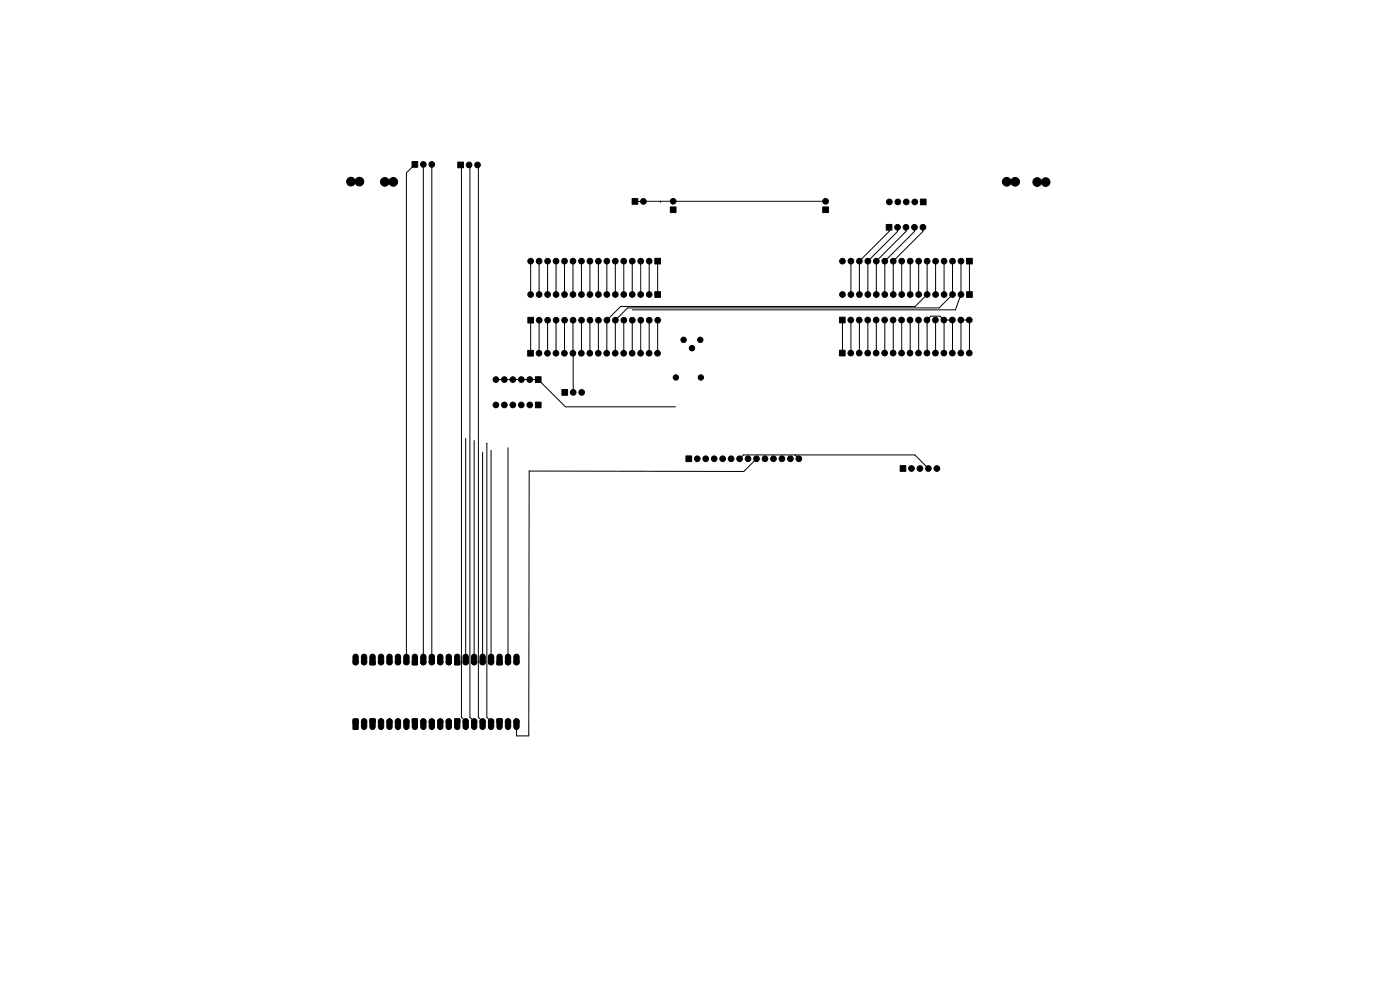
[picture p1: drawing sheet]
<svg xmlns="http://www.w3.org/2000/svg" width="420mm" height="297mm" viewBox="0 0 420 297" stroke-linecap="round" stroke-linejoin="round" font-family="sans-serif">
<g fill="#000" stroke="#000" stroke-width=".3">
<path d="M123.6 48.4h1.7v1.7h-1.7zM137.3 48.6h1.7v1.7h-1.7zM276.1 59.7h1.7v1.7h-1.7zM189.6 59.5h1.7v1.7h-1.7zM196.4 77.4h1.7v1.7h-1.7zM201.1 62h1.7v1.7h-1.7zM246.8 62h1.7v1.7h-1.7zM265.9 67.3h1.7v1.7h-1.7zM290 77.4h1.7v1.7h-1.7zM158.4 95.1h1.7v1.7h-1.7zM196.4 87.4h1.7v1.7h-1.7zM251.8 95.1h1.7v1.7h-1.7z"/>
<path d="M290 87.4h1.7v1.7h-1.7zM158.3 105h1.7v1.7h-1.7zM160.6 112.9h1.7v1.7h-1.7zM168.6 116.8h1.7v1.7h-1.7zM251.8 105h1.7v1.7h-1.7zM160.6 120.5h1.7v1.7h-1.7zM205.8 136.6h1.7v1.7h-1.7zM270 139.6h1.7v1.7h-1.7zM106.1 196.4a.8 .8 0 0 1 .8-.3 .8 .8 0 0 1 .6 .8v1.6a.8 .8 0 0 1-.8 .8 .8 .8 0 0 1-.8-.8zM108.6 196.4a.8 .8 0 0 1 .9-.3 .8 .8 0 0 1 .5 .8v1.6a.8 .8 0 0 1-.8 .8 .8 .8 0 0 1-.8-.8zM111.1 197.9a.8 .8 0 0 1 .9-.2 .8 .8 0 0 1 .6 .8l-.1 .7h-1.4l-.1-.7zM111.3 196.2a.8 .8 0 0 1 .8-.1 .8 .8 0 0 1 .5 .8l-.1 2.3h-1.5v-2.4z"/>
<path d="M113.7 196.4a.8 .8 0 0 1 .9-.3 .8 .8 0 0 1 .5 .8v1.6a.8 .8 0 0 1-.8 .8 .8 .8 0 0 1-.8-.8zM116.3 196.2a.8 .8 0 0 1 .9-.1 .8 .8 0 0 1 .4 .8v1.6a.8 .8 0 0 1-.8 .8 .8 .8 0 0 1-.8-.8l.1-1.8zM118.8 196.4a.8 .8 0 0 1 .8-.3 .8 .8 0 0 1 .6 .8v1.6a.8 .8 0 0 1-.8 .8 .8 .8 0 0 1-.8-.8zM121.3 196.4a.8 .8 0 0 1 .9-.3 .8 .8 0 0 1 .5 .8v1.6a.8 .8 0 0 1-.8 .8 .8 .8 0 0 1-.8-.8zM123.8 197.9a.8 .8 0 0 1 .9-.2 .8 .8 0 0 1 .6 .8l-.1 .7h-1.4l-.1-.7zM124 196.2a.8 .8 0 0 1 .8-.1 .8 .8 0 0 1 .5 .8l-.1 2.3h-1.5v-2.4zM126.5 196.2a.8 .8 0 0 1 .8-.1 .8 .8 0 0 1 .5 .8v1.6a.8 .8 0 0 1-.8 .8 .8 .8 0 0 1-.8-.8v-1.8zM128.9 196.4a.8 .8 0 0 1 .9-.3 .8 .8 0 0 1 .5 .8v1.6a.8 .8 0 0 1-.8 .8 .8 .8 0 0 1-.8-.8zM131.5 196.4a.8 .8 0 0 1 .8-.3 .8 .8 0 0 1 .6 .8v1.6a.8 .8 0 0 1-.8 .8 .8 .8 0 0 1-.8-.8zM134 196.4a.8 .8 0 0 1 .9-.3 .8 .8 0 0 1 .5 .8v1.6a.8 .8 0 0 1-.8 .8 .8 .8 0 0 1-.8-.8zM136.5 197.9a.8 .8 0 0 1 .9-.2 .8 .8 0 0 1 .6 .8l-.1 .7h-1.4l-.1-.7zM136.5 196.3a.8 .8 0 0 1 .9-.2 .8 .8 0 0 1 .6 .8l-.1 2.3h-1.4l-.1-2.3z"/>
<path d="M139.2 196.2a.8 .8 0 0 1 .8-.1 .8 .8 0 0 1 .5 .8v1.6a.8 .8 0 0 1-.8 .8 .8 .8 0 0 1-.8-.8v-1.8zM141.6 196.4a.8 .8 0 0 1 .9-.3 .8 .8 0 0 1 .5 .8v1.6a.8 .8 0 0 1-.8 .8 .8 .8 0 0 1-.8-.8zM144.2 196.4a.8 .8 0 0 1 .8-.3 .8 .8 0 0 1 .6 .8v1.6a.8 .8 0 0 1-.8 .8 .8 .8 0 0 1-.8-.8zM146.8 196.2a.8 .8 0 0 1 .9-.1 .8 .8 0 0 1 .4 .8v1.6a.8 .8 0 0 1-.8 .8 .8 .8 0 0 1-.8-.8v-1.8zM149.2 197.9a.8 .8 0 0 1 .9-.2 .8 .8 0 0 1 .6 .8l-.1 .7h-1.4l-.1-.7zM149.2 196.3a.8 .8 0 0 1 .9-.2 .8 .8 0 0 1 .6 .8l-.1 2.3h-1.4l-.1-2.3zM151.8 196.4a.8 .8 0 0 1 .9-.3 .8 .8 0 0 1 .5 .8v1.6a.8 .8 0 0 1-.8 .8 .8 .8 0 0 1-.8-.8zM154.3 196.4a.8 .8 0 0 1 .9-.3 .8 .8 0 0 1 .5 .8v1.6a.8 .8 0 0 1-.8 .8 .8 .8 0 0 1-.8-.8zM106.1 215.7a.8 .8 0 0 1 .8-.2 .8 .8 0 0 1 .6 .7l-.1 2.3-1.4 .1-.1-2.4zM105.9 215.5h1.5v1.5h-1.5zM108.7 215.6a.8 .8 0 0 1 .9-.1 .8 .8 0 0 1 .4 .7v1.6a.8 .8 0 0 1-.8 .8 .8 .8 0 0 1-.8-.8v-1.7zM111 215.5h1.5l.1 2.3a.8 .8 0 0 1-.8 .8 .8 .8 0 0 1-.8-.8z"/>
<path d="M111 215.5h1.5l.1 .7a.8 .8 0 0 1-.8 .8 .8 .8 0 0 1-.8-.8zM113.8 215.6a.8 .8 0 0 1 .8-.1 .8 .8 0 0 1 .5 .7v1.6a.8 .8 0 0 1-.8 .8 .8 .8 0 0 1-.8-.8v-1.7zM116.2 215.7a.8 .8 0 0 1 .9-.2 .8 .8 0 0 1 .5 .7v1.6a.8 .8 0 0 1-.8 .8 .8 .8 0 0 1-.8-.8zM118.8 215.7a.8 .8 0 0 1 .8-.2 .8 .8 0 0 1 .6 .7v1.6a.8 .8 0 0 1-.8 .8 .8 .8 0 0 1-.8-.8zM121.3 215.7a.8 .8 0 0 1 .9-.2 .8 .8 0 0 1 .5 .7v1.6a.8 .8 0 0 1-.8 .8 .8 .8 0 0 1-.8-.8zM123.7 215.5h1.5l.1 2.3a.8 .8 0 0 1-.8 .8 .8 .8 0 0 1-.8-.8zM123.7 215.5h1.5l.1 .7a.8 .8 0 0 1-.8 .8 .8 .8 0 0 1-.8-.8zM126.4 215.7a.8 .8 0 0 1 .9-.2 .8 .8 0 0 1 .5 .7v1.6a.8 .8 0 0 1-.8 .8 .8 .8 0 0 1-.8-.8zM128.9 215.7a.8 .8 0 0 1 .9-.2 .8 .8 0 0 1 .5 .7v1.6a.8 .8 0 0 1-.8 .8 .8 .8 0 0 1-.8-.8zM131.6 215.6a.8 .8 0 0 1 .8-.1 .8 .8 0 0 1 .5 .7v1.6a.8 .8 0 0 1-.8 .8 .8 .8 0 0 1-.8-.8v-1.7zM134 215.7a.8 .8 0 0 1 .9-.2 .8 .8 0 0 1 .5 .7v1.6a.8 .8 0 0 1-.8 .8 .8 .8 0 0 1-.8-.8zM136.4 215.5h1.5l.1 2.3a.8 .8 0 0 1-.8 .8 .8 .8 0 0 1-.8-.8z"/>
<path d="M136.4 215.5h1.5l.1 .7a.8 .8 0 0 1-.8 .8 .8 .8 0 0 1-.8-.8zM139.1 215.7a.8 .8 0 0 1 .9-.2 .8 .8 0 0 1 .5 .7v1.6a.8 .8 0 0 1-.8 .8 .8 .8 0 0 1-.8-.8zM141.6 215.7a.8 .8 0 0 1 .9-.2 .8 .8 0 0 1 .5 .7v1.6a.8 .8 0 0 1-.8 .8 .8 .8 0 0 1-.8-.8zM144.3 215.6a.8 .8 0 0 1 .8-.1 .8 .8 0 0 1 .5 .7v1.6a.8 .8 0 0 1-.8 .8 .8 .8 0 0 1-.8-.8v-1.7zM146.8 215.6a.8 .8 0 0 1 .9-.1 .8 .8 0 0 1 .4 .7v1.6a.8 .8 0 0 1-.8 .8 .8 .8 0 0 1-.8-.8v-1.7zM149.1 215.5h1.5l.1 2.3a.8 .8 0 0 1-.8 .8 .8 .8 0 0 1-.8-.8zM149.1 215.5h1.5l.1 .7a.8 .8 0 0 1-.8 .8 .8 .8 0 0 1-.8-.8zM151.8 215.7a.8 .8 0 0 1 .9-.2 .8 .8 0 0 1 .5 .7v1.6a.8 .8 0 0 1-.8 .8 .8 .8 0 0 1-.8-.8zM154.3 215.7a.8 .8 0 0 1 .9-.2 .8 .8 0 0 1 .5 .7v1.6a.8 .8 0 0 1-.8 .8 .8 .8 0 0 1-.8-.8z"/>
<circle cx="105.3" cy="54.4" r="1.3"/>
<circle cx="107.8" cy="54.4" r="1.3"/>
<circle cx="115.4" cy="54.5" r="1.3"/>
<circle cx="118" cy="54.5" r="1.3"/>
<circle cx="127" cy="49.3" r=".85"/>
<circle cx="129.5" cy="49.3" r=".85"/>
<circle cx="140.7" cy="49.4" r=".85"/>
<circle cx="143.3" cy="49.4" r=".85"/>
<circle cx="302" cy="54.5" r="1.3"/>
<circle cx="304.5" cy="54.5" r="1.3"/>
<circle cx="311.1" cy="54.6" r="1.3"/>
<circle cx="313.7" cy="54.6" r="1.3"/>
<circle cx="159.2" cy="78.3" r=".85"/>
<circle cx="161.7" cy="78.3" r=".85"/>
<circle cx="164.3" cy="78.3" r=".85"/>
<circle cx="166.8" cy="78.3" r=".85"/>
<circle cx="169.3" cy="78.3" r=".85"/>
<circle cx="171.9" cy="78.3" r=".85"/>
<circle cx="174.4" cy="78.3" r=".85"/>
<circle cx="177" cy="78.3" r=".85"/>
<circle cx="179.5" cy="78.3" r=".85"/>
<circle cx="182" cy="78.3" r=".85"/>
<circle cx="184.6" cy="78.3" r=".85"/>
<circle cx="187.1" cy="78.3" r=".85"/>
<circle cx="189.7" cy="78.3" r=".85"/>
<circle cx="192.2" cy="78.3" r=".85"/>
<circle cx="193" cy="60.4" r=".85"/>
<circle cx="194.7" cy="78.3" r=".85"/>
<circle cx="201.9" cy="60.3" r=".85"/>
<circle cx="247.7" cy="60.3" r=".85"/>
<circle cx="252.7" cy="78.3" r=".85"/>
<circle cx="255.3" cy="78.3" r=".85"/>
<circle cx="257.8" cy="78.3" r=".85"/>
<circle cx="260.3" cy="78.3" r=".85"/>
<circle cx="262.9" cy="78.3" r=".85"/>
<circle cx="265.4" cy="78.3" r=".85"/>
<circle cx="266.8" cy="60.5" r=".85"/>
<circle cx="268" cy="78.3" r=".85"/>
<circle cx="269.2" cy="68.1" r=".85"/>
<circle cx="269.3" cy="60.5" r=".85"/>
<circle cx="270.5" cy="78.3" r=".85"/>
<circle cx="271.8" cy="68.1" r=".85"/>
<circle cx="271.9" cy="60.5" r=".85"/>
<circle cx="273" cy="78.3" r=".85"/>
<circle cx="274.3" cy="68.1" r=".85"/>
<circle cx="274.4" cy="60.5" r=".85"/>
<circle cx="275.6" cy="78.3" r=".85"/>
<circle cx="276.9" cy="68.1" r=".85"/>
<circle cx="278.1" cy="78.3" r=".85"/>
<circle cx="280.7" cy="78.3" r=".85"/>
<circle cx="283.2" cy="78.3" r=".85"/>
<circle cx="285.7" cy="78.3" r=".85"/>
<circle cx="288.3" cy="78.3" r=".85"/>
<circle cx="159.2" cy="88.3" r=".85"/>
<circle cx="161.7" cy="88.3" r=".85"/>
<circle cx="161.7" cy="96" r=".85"/>
<circle cx="164.3" cy="88.3" r=".85"/>
<circle cx="164.3" cy="96" r=".85"/>
<circle cx="166.8" cy="88.3" r=".85"/>
<circle cx="166.8" cy="96" r=".85"/>
<circle cx="169.3" cy="88.3" r=".85"/>
<circle cx="169.4" cy="96" r=".85"/>
<circle cx="171.9" cy="88.3" r=".85"/>
<circle cx="171.9" cy="96" r=".85"/>
<circle cx="174.4" cy="88.3" r=".85"/>
<circle cx="174.4" cy="96" r=".85"/>
<circle cx="177" cy="88.3" r=".85"/>
<circle cx="177" cy="96" r=".85"/>
<circle cx="179.5" cy="88.3" r=".85"/>
<circle cx="179.5" cy="96" r=".85"/>
<circle cx="182" cy="88.3" r=".85"/>
<circle cx="182.1" cy="96" r=".85"/>
<circle cx="184.6" cy="88.3" r=".85"/>
<circle cx="184.6" cy="96" r=".85"/>
<circle cx="187.1" cy="88.3" r=".85"/>
<circle cx="187.1" cy="96" r=".85"/>
<circle cx="189.7" cy="88.3" r=".85"/>
<circle cx="189.7" cy="96" r=".85"/>
<circle cx="192.2" cy="88.3" r=".85"/>
<circle cx="192.2" cy="96" r=".85"/>
<circle cx="194.7" cy="88.3" r=".85"/>
<circle cx="194.8" cy="96" r=".85"/>
<circle cx="197.3" cy="96" r=".85"/>
<circle cx="252.7" cy="88.3" r=".85"/>
<circle cx="255.2" cy="95.9" r=".85"/>
<circle cx="255.3" cy="88.3" r=".85"/>
<circle cx="257.8" cy="95.9" r=".85"/>
<circle cx="257.8" cy="88.3" r=".85"/>
<circle cx="260.3" cy="95.9" r=".85"/>
<circle cx="260.3" cy="88.3" r=".85"/>
<circle cx="262.8" cy="95.9" r=".85"/>
<circle cx="262.9" cy="88.3" r=".85"/>
<circle cx="265.4" cy="95.9" r=".85"/>
<circle cx="265.4" cy="88.3" r=".85"/>
<circle cx="267.9" cy="95.9" r=".85"/>
<circle cx="268" cy="88.3" r=".85"/>
<circle cx="270.5" cy="95.9" r=".85"/>
<circle cx="270.5" cy="88.3" r=".85"/>
<circle cx="273" cy="95.9" r=".85"/>
<circle cx="273" cy="88.3" r=".85"/>
<circle cx="275.5" cy="95.9" r=".85"/>
<circle cx="275.6" cy="88.3" r=".85"/>
<circle cx="278.1" cy="95.9" r=".85"/>
<circle cx="278.1" cy="88.3" r=".85"/>
<circle cx="280.6" cy="95.9" r=".85"/>
<circle cx="280.7" cy="88.3" r=".85"/>
<circle cx="283.2" cy="95.9" r=".85"/>
<circle cx="283.2" cy="88.3" r=".85"/>
<circle cx="285.7" cy="95.9" r=".85"/>
<circle cx="285.7" cy="88.3" r=".85"/>
<circle cx="288.2" cy="95.9" r=".85"/>
<circle cx="288.3" cy="88.3" r=".85"/>
<circle cx="290.8" cy="95.9" r=".85"/>
<circle cx="148.8" cy="113.8" r=".85"/>
<circle cx="151.3" cy="113.8" r=".85"/>
<circle cx="153.8" cy="113.8" r=".85"/>
<circle cx="156.4" cy="113.8" r=".85"/>
<circle cx="158.9" cy="113.8" r=".85"/>
<circle cx="161.7" cy="105.9" r=".85"/>
<circle cx="164.2" cy="105.9" r=".85"/>
<circle cx="166.8" cy="105.9" r=".85"/>
<circle cx="169.3" cy="105.9" r=".85"/>
<circle cx="171.9" cy="105.9" r=".85"/>
<circle cx="172" cy="117.6" r=".85"/>
<circle cx="174.4" cy="105.9" r=".85"/>
<circle cx="174.5" cy="117.6" r=".85"/>
<circle cx="176.9" cy="105.9" r=".85"/>
<circle cx="179.5" cy="105.9" r=".85"/>
<circle cx="182" cy="105.9" r=".85"/>
<circle cx="184.6" cy="105.9" r=".85"/>
<circle cx="187.1" cy="105.9" r=".85"/>
<circle cx="189.6" cy="105.9" r=".85"/>
<circle cx="192.2" cy="105.9" r=".85"/>
<circle cx="194.7" cy="105.9" r=".85"/>
<circle cx="197.3" cy="105.9" r=".85"/>
<circle cx="202.8" cy="113.1" r=".8"/>
<circle cx="205.1" cy="101.9" r=".81"/>
<circle cx="207.6" cy="104.4" r=".81"/>
<circle cx="210.1" cy="101.9" r=".81"/>
<circle cx="210.3" cy="113.1" r=".8"/>
<circle cx="255.2" cy="105.8" r=".85"/>
<circle cx="257.8" cy="105.8" r=".85"/>
<circle cx="260.3" cy="105.8" r=".85"/>
<circle cx="262.8" cy="105.8" r=".85"/>
<circle cx="265.4" cy="105.8" r=".85"/>
<circle cx="267.9" cy="105.8" r=".85"/>
<circle cx="270.5" cy="105.8" r=".85"/>
<circle cx="273" cy="105.8" r=".85"/>
<circle cx="275.5" cy="105.8" r=".85"/>
<circle cx="278.1" cy="105.8" r=".85"/>
<circle cx="280.6" cy="105.8" r=".85"/>
<circle cx="283.2" cy="105.8" r=".85"/>
<circle cx="285.7" cy="105.8" r=".85"/>
<circle cx="288.2" cy="105.8" r=".85"/>
<circle cx="290.8" cy="105.8" r=".85"/>
<circle cx="148.8" cy="121.4" r=".85"/>
<circle cx="151.3" cy="121.4" r=".85"/>
<circle cx="153.8" cy="121.4" r=".85"/>
<circle cx="156.4" cy="121.4" r=".85"/>
<circle cx="158.9" cy="121.4" r=".85"/>
<circle cx="209.2" cy="137.5" r=".85"/>
<circle cx="211.7" cy="137.5" r=".85"/>
<circle cx="214.2" cy="137.5" r=".85"/>
<circle cx="216.8" cy="137.5" r=".85"/>
<circle cx="219.3" cy="137.5" r=".85"/>
<circle cx="221.9" cy="137.5" r=".85"/>
<circle cx="224.4" cy="137.5" r=".85"/>
<circle cx="226.9" cy="137.5" r=".85"/>
<circle cx="229.5" cy="137.5" r=".85"/>
<circle cx="232" cy="137.5" r=".85"/>
<circle cx="234.6" cy="137.5" r=".85"/>
<circle cx="237.1" cy="137.5" r=".85"/>
<circle cx="239.6" cy="137.5" r=".85"/>
<circle cx="273.4" cy="140.4" r=".85"/>
<circle cx="276" cy="140.4" r=".85"/>
<circle cx="278.5" cy="140.4" r=".85"/>
<circle cx="281.1" cy="140.4" r=".85"/>
<circle cx="106.7" cy="198.5" r=".8"/>
<circle cx="109.2" cy="198.5" r=".8"/>
<circle cx="114.3" cy="198.5" r=".8"/>
<circle cx="116.8" cy="198.5" r=".8"/>
<circle cx="119.4" cy="198.5" r=".8"/>
<circle cx="121.9" cy="198.5" r=".8"/>
<circle cx="127" cy="198.5" r=".8"/>
<circle cx="129.5" cy="198.5" r=".8"/>
<circle cx="132.1" cy="198.5" r=".8"/>
<circle cx="134.6" cy="198.5" r=".8"/>
<circle cx="139.7" cy="198.5" r=".8"/>
<circle cx="142.2" cy="198.5" r=".8"/>
<circle cx="144.8" cy="198.5" r=".8"/>
<circle cx="147.3" cy="198.5" r=".8"/>
<circle cx="152.4" cy="198.5" r=".8"/>
<circle cx="154.9" cy="198.5" r=".8"/>
<circle cx="109.2" cy="216.2" r=".8"/>
<circle cx="114.3" cy="216.2" r=".8"/>
<circle cx="116.8" cy="216.2" r=".8"/>
<circle cx="119.4" cy="216.2" r=".8"/>
<circle cx="121.9" cy="216.2" r=".8"/>
<circle cx="127" cy="216.2" r=".8"/>
<circle cx="129.5" cy="216.2" r=".8"/>
<circle cx="132.1" cy="216.2" r=".8"/>
<circle cx="134.6" cy="216.2" r=".8"/>
<circle cx="139.7" cy="216.2" r=".8"/>
<circle cx="142.2" cy="216.2" r=".8"/>
<circle cx="144.8" cy="216.2" r=".8"/>
<circle cx="147.3" cy="216.2" r=".8"/>
<circle cx="152.4" cy="216.2" r=".8"/>
<circle cx="154.9" cy="216.2" r=".8"/>
</g>
<g fill="none" stroke="#000" stroke-width=".3">
<path d="M124.5 49.3l-2.6 2.5v146.7M127 49.3v149.2M129.5 49.3v149.2M138.2 49.4l.2 .3v165.3l1.3 1.2M140.7 49.4l.3 .3v165.3l1.2 1.2M143.3 49.4l.2 .3v165.3l1.3 1.2M159.2 78.3v10M161.7 78.3v10M164.3 78.3v10M166.8 78.3v10M169.3 78.3v10M171.9 78.3v10"/>
<path d="M174.4 78.3v10M177 78.3v10M179.5 78.3v10M182 78.3v10M184.6 78.3v10M187.1 78.3v10M189.7 78.3v10M192.2 78.3v10M194.7 78.3v10M197.3 78.3v10M198.1 60.3v.4M247.7 60.3l-57.2 .1"/>
<path d="M255.3 78.3v10M266.7 68.1v1.3l-8.9 8.9v10M269.2 68.1v1.3l-8.9 8.9v10M270.5 78.3v10M271.8 68.1v1.3l-8.9 8.9v10M273 78.3v10M274.3 68.1v1.3l-8.9 8.9v10M275.6 78.3v10M276.9 68.1v1.3l-8.9 8.9v10M278.1 78.3v10l-3.5 3.5h-88.4l-4.1 4.2M280.7 78.3v10M283.2 78.3v10"/>
<path d="M285.7 78.3v10l-4 4h-93.4l-3.7 3.7M288.3 78.3v10l-1.7 4.6h-96.9M290.8 78.3v10M159.2 95.9v10M161.7 95.9v10M164.3 95.9v10M166.8 95.9v10M169.3 95.9v10M171.9 95.9v10M174.4 95.9v10M177 95.9v10M179.5 95.9v10"/>
<path d="M182 95.9v10M184.6 95.9v10M187.1 95.9v10M189.7 95.9v10l.2 .2M192.2 95.9v10l.3 .2M194.7 95.9v10M197.3 95.9v10M252.7 95.9v10M255.3 95.9v10M257.8 95.9v10M260.3 95.9v10M262.9 95.9v10"/>
<path d="M265.4 95.9v10M268 95.9v10M270.5 95.9v10M273 95.9v10M275.6 95.9v10M278.1 95.9l1.1-1.1h2.8l1.2 1.1h2.5M278.1 95.9v10M280.7 95.9v10M283.2 95.9v10M285.7 95.9v10M288.2 95.9h2.6M288.3 95.9v10"/>
<path d="M290.8 95.9v10M148.8 113.8h12.7l8.1 8.1h33M171.9 105.9l.1 11.7M139.7 131.4v67.1M142.2 132v66.5M144.8 135.6v62.9M146 132.8v82.2l1.3 1.2M147.3 135v63.5M152.4 134.2v64.3M221.9 137.5l1.1-1.2h51.4l4.1 4.1M226.9 137.5l-3.8 3.8-64.4-.1-.1 79.3h-3.7v-3.5M238.5 136.3l1.1 1.2"/>
</g>
</svg>
